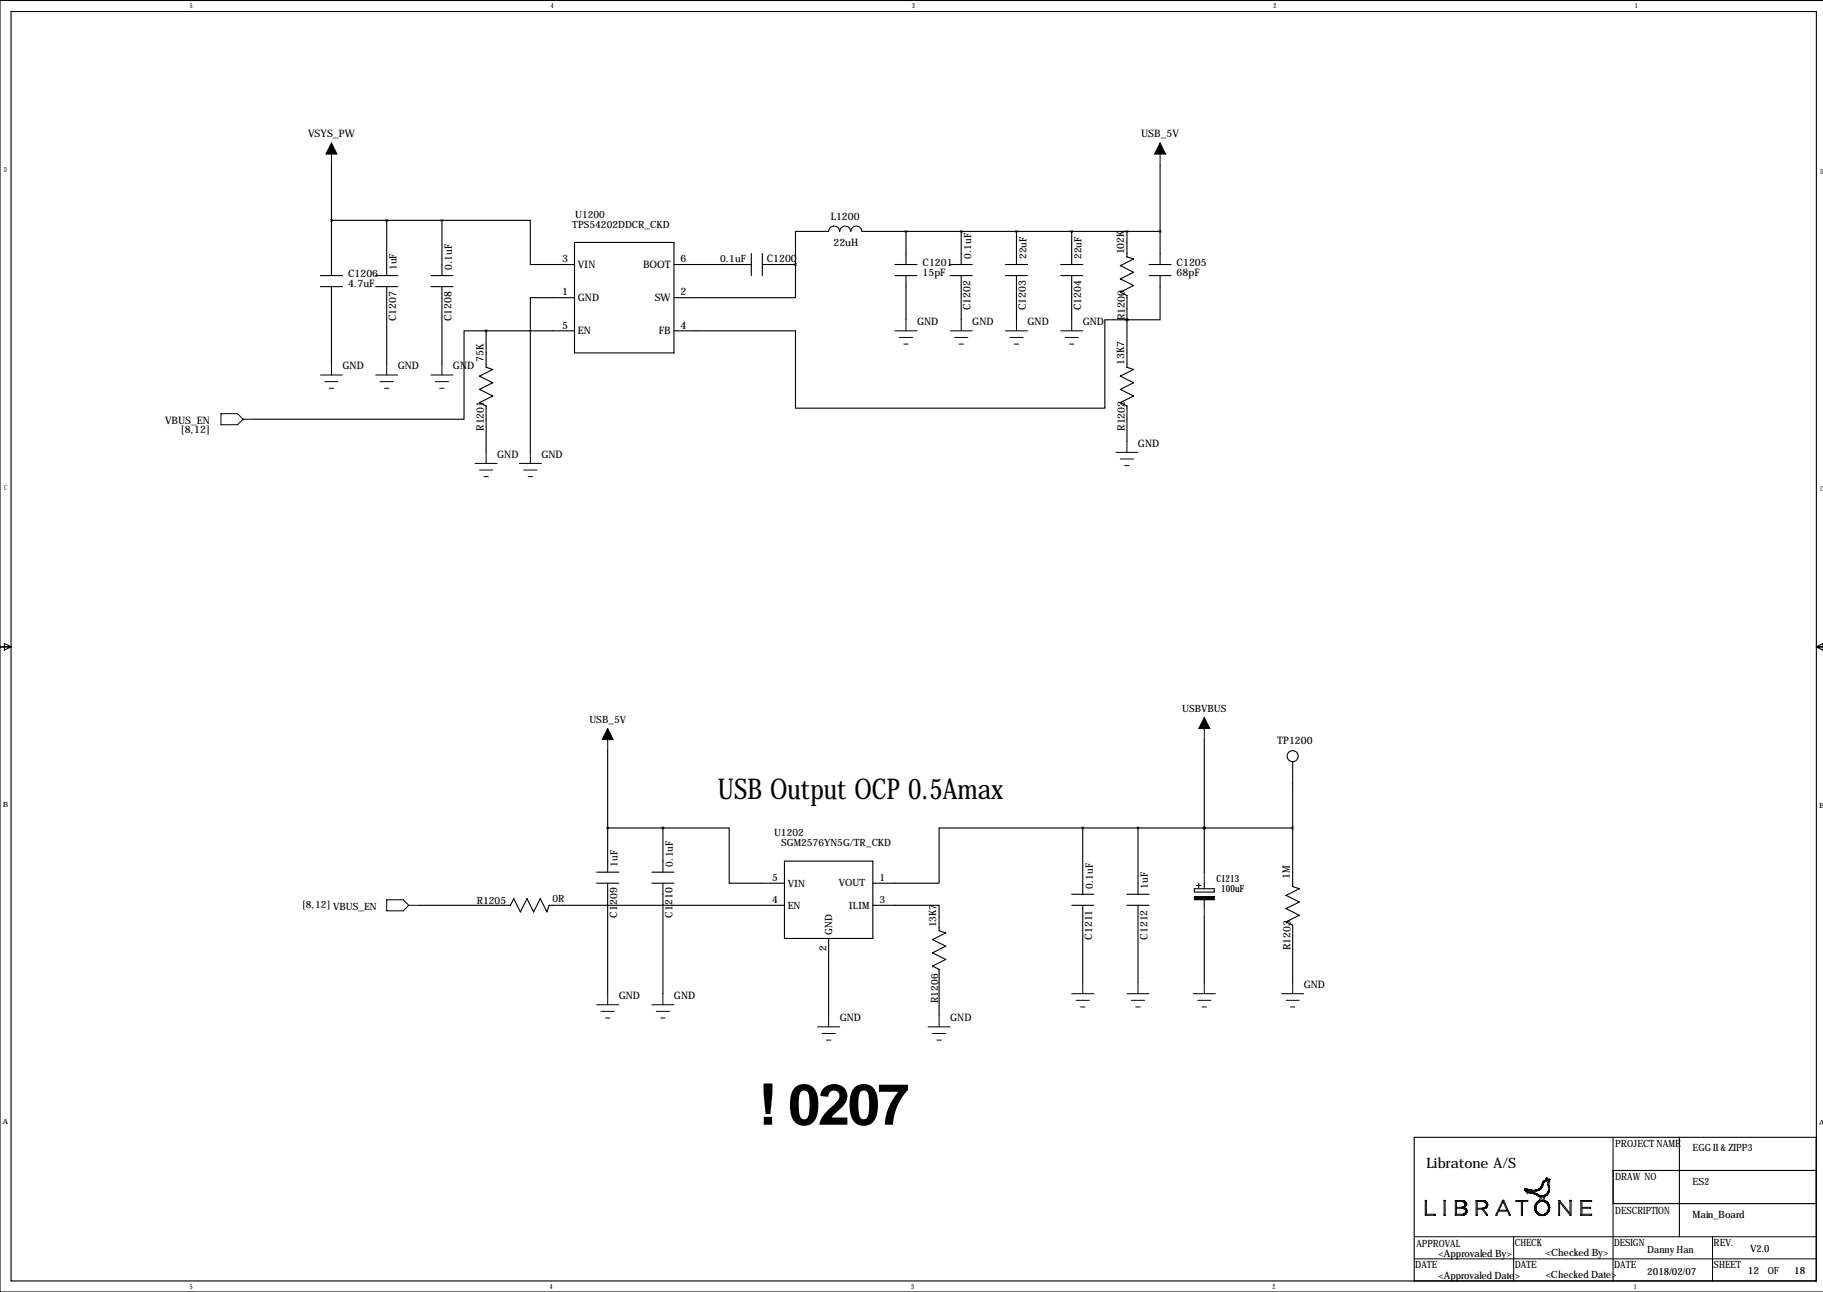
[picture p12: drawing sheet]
<svg xmlns="http://www.w3.org/2000/svg" width="419mm" height="297mm" viewBox="0 0 419 297" stroke-linecap="round" stroke-linejoin="round" font-family="sans-serif">
<defs><g id="words">
<text font-size="13.2" x="174.3" y="258.6">! 0207</text>
<text font-size="6.6" x="165" y="183.8">USB Output OCP 0.5Amax</text>
<text font-size="3.3" x="327.9" y="268.5">Libratone A/S</text>
<g font-size="2.4">
<text x="70.8" y="31.6">VSYS_PW</text>
<text x="262.4" y="31.6">USB_5V</text>
<text x="191" y="50.7">L1200</text>
<text x="191.6" y="56.5">22uH</text>
<text x="258.5" y="58.5" transform="rotate(-90 258.5 58.5)">102K</text>
<text x="80" y="63.6">C1206</text>
<text x="129.2" y="60.3">3</text>
<text x="132.8" y="61.6">VIN</text>
<text x="147.8" y="61.6">BOOT</text>
<text x="156.5" y="60.3">6</text>
<text x="176.3" y="60.3">C1200</text>
<text x="212.1" y="61.1">C1201</text>
<text x="212.1" y="63.5">15pF</text>
<text x="270.5" y="61.1">C1205</text>
<text x="270.5" y="63.5">68pF</text>
<text x="80" y="66">4.7uF</text>
<text x="129.2" y="67.9">1</text>
<text x="132.8" y="69.3">GND</text>
<text x="150.5" y="69.3">SW</text>
<text x="156.5" y="67.9">2</text>
<text x="223.1" y="71.3" transform="rotate(-90 223.1 71.3)">C1202</text>
<text x="235.8" y="71.3" transform="rotate(-90 235.8 71.3)">C1203</text>
<text x="248.5" y="71.3" transform="rotate(-90 248.5 71.3)">C1204</text>
<text x="91.1" y="73.8" transform="rotate(-90 91.1 73.8)">C1207</text>
<text x="103.8" y="73.8" transform="rotate(-90 103.8 73.8)">C1208</text>
<text x="129.2" y="75.6">5</text>
<text x="132.8" y="76.9">EN</text>
<text x="151.5" y="76.9">FB</text>
<text x="156.5" y="75.6">4</text>
<text x="210.8" y="74.8">GND</text>
<text x="223.5" y="74.8">GND</text>
<text x="236.2" y="74.8">GND</text>
<text x="248.9" y="74.8">GND</text>
<text x="258.6" y="73.7" transform="rotate(-90 258.6 73.7)">R1200</text>
<text x="111.1" y="83.2" transform="rotate(-90 111.1 83.2)">75K</text>
<text x="258.5" y="83.9" transform="rotate(-90 258.5 83.9)">13K7</text>
<text x="78.7" y="84.9">GND</text>
<text x="91.4" y="84.9">GND</text>
<text x="104.1" y="84.9">GND</text>
<text x="37.9" y="97.4">VBUS_EN</text>
<text x="41.5" y="99.6">[8,12]</text>
<text x="111.3" y="99.1" transform="rotate(-90 111.3 99.1)">R1201</text>
<text x="258.6" y="99.1" transform="rotate(-90 258.6 99.1)">R1202</text>
<text x="114.3" y="105.3">GND</text>
<text x="124.5" y="105.3">GND</text>
<text x="261.6" y="102.7">GND</text>
<text x="293.6" y="170.9">TP1200</text>
<text x="296.6" y="202.1" transform="rotate(-90 296.6 202.1)">1M</text>
<text x="141.9" y="211" transform="rotate(-90 141.9 211)">C1209</text>
<text x="154.6" y="211" transform="rotate(-90 154.6 211)">C1210</text>
<text x="251.1" y="216.1" transform="rotate(-90 251.1 216.1)">C1211</text>
<text x="263.8" y="216.1" transform="rotate(-90 263.8 216.1)">C1212</text>
<text x="296.7" y="218.5" transform="rotate(-90 296.7 218.5)">R1203</text>
<text x="299.7" y="227.2">GND</text>
<text x="142.2" y="229.7">GND</text>
<text x="154.9" y="229.7">GND</text>
<text x="193" y="234.8">GND</text>
<text x="218.4" y="234.8">GND</text>
</g>
<g font-size="2.3">
<text x="131.6" y="52.5">TPS54202DDCR_CKD</text>
<text x="132.2" y="50.2">U1200</text>
<text x="223.3" y="59.5" transform="rotate(-90 223.3 59.5)">0.1uF</text>
<text x="236" y="59.5" transform="rotate(-90 236 59.5)">22uF</text>
<text x="248.7" y="59.5" transform="rotate(-90 248.7 59.5)">22uF</text>
<text x="91.2" y="62.1" transform="rotate(-90 91.2 62.1)">1uF</text>
<text x="103.9" y="62.1" transform="rotate(-90 103.9 62.1)">0.1uF</text>
<text x="165.6" y="60.1">0.1uF</text>
<text x="135.5" y="166.2">USB_5V</text>
<text x="271.8" y="163.7">USBVBUS</text>
<text x="178" y="192.1">U1202</text>
<text x="179.6" y="194.5">SGM2576YN5G/TR_CKD</text>
<text x="142" y="199.2" transform="rotate(-90 142 199.2)">1uF</text>
<text x="154.7" y="199.2" transform="rotate(-90 154.7 199.2)">0.1uF</text>
<text x="177.5" y="202.6">5</text>
<text x="181.1" y="203.9">VIN</text>
<text x="192.8" y="203.6">VOUT</text>
<text x="202.2" y="202.6">1</text>
<text x="279.7" y="202.7">C1213</text>
<text x="69.4" y="208.7">[8,12] VBUS_EN</text>
<text x="109.6" y="207.9">R1205</text>
<text x="127" y="207.5">0R</text>
<text x="177.5" y="207.6">4</text>
<text x="181.1" y="208.9">EN</text>
<text x="195.2" y="208.9">ILIM</text>
<text x="202.2" y="207.6">3</text>
<text x="251.2" y="204.3" transform="rotate(-90 251.2 204.3)">0.1uF</text>
<text x="263.9" y="204.3" transform="rotate(-90 263.9 204.3)">1uF</text>
<text x="280.8" y="205">100uF</text>
<text x="191.3" y="215" transform="rotate(-90 191.3 215)">GND</text>
<text x="215.2" y="213.2" transform="rotate(-90 215.2 213.2)">13K7</text>
<text x="190" y="218.6" transform="rotate(-90 190 218.6)">2</text>
<text x="215.6" y="230.6" transform="rotate(-90 215.6 230.6)">R1206</text>
<text x="371.3" y="263.8">PROJECT NAME</text>
<text x="389.1" y="264.5">EGG II &amp; ZIPP3</text>
<text x="371.3" y="271.4">DRAW NO</text>
<text x="389.1" y="272.4">ES2</text>
<text x="371.3" y="279">DESCRIPTION</text>
<text x="389.1" y="280">Main_Board</text>
<text x="325.6" y="286.6">APPROVAL</text>
<text x="348.2" y="286.4">CHECK</text>
<text x="371.1" y="286.4">DESIGN</text>
<text x="394" y="286.4">REV.</text>
<text x="402.3" y="287.9">V2.0</text>
<text x="325.4" y="291.5">DATE</text>
<text x="330.7" y="288.9">&lt;Approvaled By&gt;</text>
<text x="330.7" y="294">&lt;Approvaled Date&gt;</text>
<text x="348.2" y="291.5">DATE</text>
<text x="355.3" y="288.7">&lt;Checked By&gt;</text>
<text x="355.3" y="293.7">&lt;Checked Date&gt;</text>
<text x="371.1" y="291.5">DATE</text>
<text x="378.7" y="288.1">Danny Han</text>
<text x="378.7" y="293.2">2018/02/07</text>
<text x="394" y="291.5">SHEET</text>
<text x="401.8" y="293">12</text>
<text x="406.4" y="293">OF</text>
<text x="412.5" y="293">18</text>
</g>
<g font-size="1.6">
<text x="43.6" y="1.9">5</text>
<text x="126.7" y="1.9">4</text>
<text x="209.7" y="1.9">3</text>
<text x="292.8" y="1.9">2</text>
<text x="375.8" y="1.9">1</text>
<text x=".9" y="39.5">D</text>
<text x="418.5" y="40">D</text>
<text x=".9" y="112.7">C</text>
<text x="418.5" y="112.9">C</text>
<text x=".6" y="185.6">B</text>
<text x="418.2" y="185.8">B</text>
<text x=".6" y="258.5">A</text>
<text x="418.2" y="258.7">A</text>
<text x="43.6" y="296.3">5</text>
<text x="126.4" y="296.3">4</text>
<text x="209.5" y="296.3">3</text>
<text x="292.5" y="296.3">2</text>
<text x="375.6" y="296.3">1</text>
</g>
</g></defs>
<g fill="none" stroke="#000" stroke-width=".23">
<path d="M76.2 32.9v5.1M266.7 32.9v5.1M205.7 76.1h5.1M206.8 77.6h3M207.8 79.1h1M208.3 73.5v2.6M218.4 76.1h5.1M219.5 77.6h3M220.5 79.1h1M221 73.5v2.6M231.1 76.1h5.1M232.2 77.6h3"/>
<path d="M233.2 79.1h1M233.7 73.5v2.6M243.8 76.1h5.1M244.9 77.6h3M245.9 79.1h1M246.4 73.5v2.6M50.8 95.1h3.8l1.3 1.3-1.3 1.2h-3.8zM55.9 96.4h2.5M73.7 86.2h5M74.7 87.7h3M75.7 89.3h1M76.2 83.7v2.5"/>
<path d="M86.4 86.2h5M87.4 87.7h3M88.4 89.3h1M88.9 83.7v2.5M99.1 86.2h5M100.1 87.7h3M101.1 89.3h1M101.6 83.7v2.5M109.2 106.5h5.1M110.2 108.1h3.1M111.3 109.6h1M111.8 104v2.5"/>
<path d="M119.4 106.5h5.1M120.4 108.1h3M121.4 109.6h1M121.9 104v2.5M256.5 104h5.1M257.6 105.5h3M258.6 107h1M259.1 101.5v2.5M139.7 167.5v5.1M276.9 165v5M88.9 206.9h3.8l1.3 1.2-1.3 1.3h-3.8zM94 208.1h2.5"/>
<path d="M276.9 200.5v2.6M276.9 208.1v2.6M137.2 231h5M138.2 232.5h3M139.2 234h1M139.7 228.5v2.5M149.9 231h5M150.9 232.5h3M151.9 234h1M152.4 228.5v2.5M188 236.1h5M189 237.6h3"/>
<path d="M190 239.1h1M190.5 233.5v2.6M213.4 236.1h5M214.4 237.6h3M215.4 239.1h1M215.9 233.5v2.6M246.4 228.5h5.1M247.4 230h3M248.4 231.5h1M248.9 225.9v2.6M259.1 228.5h5.1M260.1 230h3"/>
<path d="M261.1 231.5h1M261.6 225.9v2.6M274.3 228.5h5.1M275.3 230h3.1M276.4 231.5h1M276.9 225.9v2.6M294.6 228.5h5.1M295.7 230h3M296.7 231.5h1M297.2 225.9v2.6M327.7 276h.2v3.2h1.9l.1 .2h-2.2zM327.8 276h.1"/>
<path d="M327.9 276.1h.1M332 276l.2 .1v3.3h-.2zM332.1 276h.1M334.8 276.2l1.7 .2 .3 .3-.1 .6-.6 .3h-1.3zM334.8 277.8l1.8 .1 .4 .3v.6l-.6 .4h-1.6zM336.4 276.3l.1 .1M336.5 277.6l.2 .1M336.5 277.6v.1M336.6 276.5h.1M336.6 277.6h.1M336.6 277.3h.1M336.8 279h.1"/>
<path d="M336.8 276.9h.1M336.9 276.3l-.6-.3h-1.7v3.4h1.7l.7-.2 .2-.4 .1-.5-.7-.7M336.9 276.4l.2 .2v.5l-.4 .5M336.9 276.3v.1M337.1 276.8h.1M337.1 279h.1M337.1 278h.1M339.3 276.1l1.8-.1 .7 .4 .2 .4-.2 .7-.3 .3-.5 .1 1 1.3-.1 .2h-.2l-1-1.4h-1.1v1.4h-.3zM339.6 276.2l1.8 .2 .3 .4v.5l-.6 .4-1.5 .1zM341.3 277.6v.1M341.3 276.3v.1M341.4 276.4h.1"/>
<path d="M341.7 277.6v.1M341.7 277h.1M341.7 276.3v.1M341.9 276.6h.1M341.9 277.3v.1M342 277h.1M345.4 276l.3 .1 1.5 3.3h-.2l-.4-1h-2.1l-.4 1h-.2zM345.5 276h.1M345.5 276.3l1 1.9h-1.9zM348.6 276l2.6 .1v.1h-1.2v3.2h-.2v-3.2h-1.2zM349.8 279.4h.1M350.6 273.7h.1"/>
<path d="M350.7 273.8l.3 .3M350.7 273.7v.1M350.8 273.3h.1M351 273.7l-.1-.1h.2l.1 .4 1.4 .2 1.8 .8 .8-.2 .6-.6M351 274.1l1.8 .4 1.3 .6-.2 1-.6 .4-.4 .7 .1 1.3 .7 .8M351 274.2h.1M351 273.8h.1M351.1 273.7l1.8 .2 1.1-.3 .4-.4 .5-1.4 .7-.6 .2 .3 .3-.1-.2 .3 .2 1.9-.3 .5M351.2 274.2h.1M351.5 273.7v.1M352.4 274.1v.1M352.8 277.4h.1"/>
<path d="M352.8 277.9l.1 .1M353.1 277.7h.1M353.1 274.6h.1M353.2 276.5h.1M353.2 278.4h.1M353.2 278.9h.1M353.2 277h.1M353.3 279h.1M353.4 276.8l.3-.4 .6-.2 .8 .1 .6 .5M353.4 276.8l-.3 .5v.8l.6 .9M353.4 276.8h.1M353.4 276.3v.1"/>
<path d="M353.5 273.7v.1M353.5 274.6h.1M353.7 279.3h.1M353.7 279h.1M353.9 275v.1M353.9 276.3l-.1 .1M353.9 273.3h.1M354.1 273.4h.1M354.2 279.4v.1M354.3 273.3h.1M354.4 275.2l.4-.1-.1 .9h-.5zM354.5 272.1h.1"/>
<path d="M354.5 272.9h.1M354.9 271.5v.1M354.9 271.9v.1M354.9 279.4l-.1 .1M355 271.8h.1M355.1 275.1h.1M355.1 275.1l-.2 .9 .7 .3 .5 .6v1.5l-.4 .7-.5 .3h-1.2l-.3-.1M355.2 276.3v.1M355.3 279h.1M355.4 271.5h.1M355.4 274.9h.1M355.4 271h.1"/>
<path d="M355.4 271l.3-.2 .2 .4 .4-.1-.2 .6 .2 1.9-.4 .9-.8 .5M355.4 271l-.2 .4-.4 .2-.5 1.4-.5 .4-.8 .2h-1l-1.5-.4v.2l.2 .3M355.7 276.3v.1M355.7 276.8l.3 .8-.2 .9M355.7 276.8h.1M355.8 274.6h.1M355.8 278.5v.1M355.8 278.6l-.9 .6h-.8l-.4-.2M355.8 274.1v.1M355.9 271.9h.1M355.9 274h.1M355.9 278.8h.1"/>
<path d="M355.9 276.6h.1M355.9 278.3h.1M355.9 277.1h.1M355.9 272.4h.1M355.9 274.4v.1M356 278.6h.1M356.1 271.7h.1M356.2 277.7h.1M358.3 276h.3l2.3 3v-3l.3 .1-.1 3.3h-.2l-2.4-3v3h-.2zM361.1 276h.1M363.5 276l2.4 .1v.1h-2.2v1.4h2v.2h-2v1.4h2.2v.2h-2.4zM370.8 261.5v33"/>
<path d="M325.1 284.3h92.5M325.1 289.4h92.4M348 284.3v10.2M393.7 284.3v10.2"/>
</g>
<g fill="none" stroke="#000" stroke-width=".25">
<path d="M2.5 2.7h415.1v291.8h-415.1zM419.1 .1h-419.1v296.9h419.1M76.2 38v25.4M266.7 38v22.8M76.2 50.7h25.4M88.9 50.7v12.7M101.6 50.7h20.3v10.1h10.2M101.6 50.7v12.7M132.1 55.7h22.8v25.4h-22.8zM172.7 58.3v5.1M175.3 58.3v5.1M190.5 53.2h-7.6v7.6"/>
<path d="M190.5 53.2a1.27 1.27 0 0 1 1.3-1.2 1.27 1.27 0 0 1 1.2 1.2M193 53.2a1.27 1.27 0 0 1 1.3-1.2 1.27 1.27 0 0 1 1.3 1.2M195.6 53.2a1.27 1.27 0 0 1 1.3-1.2 1.27 1.27 0 0 1 1.2 1.2h68.6M208.3 53.2v7.6M221 53.2v7.6M233.7 53.2v7.6M246.4 53.2v7.6M259.1 53.2v5.8l1.5 .5-3 1.6 3 1.5-3 1.5 3 1.5-3 1.6 1.5 .7v16.5l1.5 .5-3 1.6 3 1.5-3 1.5 3 1.5-3 1.6 1.5 .7v8.2M73.7 63.4h5M73.7 65.9h5M76.2 65.9v17.8M86.4 63.4h5"/>
<path d="M86.4 65.9h5M88.9 65.9v17.8M99.1 63.4h5M99.1 65.9h5M101.6 65.9v17.8M111.8 76.1h-5.1v20.3h-48.3M111.8 76.1h20.3M111.8 76.1v8.3l1.5 .5-3.1 1.6 3.1 1.5-3.1 1.5 3.1 1.5-3.1 1.6 1.6 .7v10.7M132.1 68.4h-10.2v35.6M154.9 60.8h17.8M175.3 60.8h7.6M182.9 60.8v7.6h-28"/>
<path d="M205.7 60.8h5.1M205.7 63.4h5.1M208.3 63.4v10.1M218.4 60.8h5.1M218.4 63.4h5.1M221 63.4v10.1M231.1 60.8h5.1M231.1 63.4h5.1M233.7 63.4v10.1M243.8 60.8h5.1M243.8 63.4h5.1M246.4 63.4v10.1"/>
<path d="M259.1 73.5h-5.1v20.3h-71.1v-17.7h-28M259.1 73.5h.1M264.2 60.8h5M264.2 63.4h5M266.7 63.4v10.1h-7.6M0 148.7h2.5M1 147.9l1.5 .8-1.5 .8zM417.6 148.7h1.5M417.6 148.7l1.5-.8v1.6zM139.7 172.6v27.9M276.9 170v30.5M297.2 175.1v28.7l1.5 .5-3 1.6 3 1.5-3 1.5 3 1.5-3 1.5 1.5 .8v13.2"/>
<path d="M139.7 190.4h12.7M152.4 190.4h15.2v12.7h12.7M152.4 190.4v10.1M180.3 198h20.4v17.8h-20.4zM248.9 190.4h-33v12.7h-15.2M248.9 190.4v15.2M248.9 190.4h48.3M261.6 190.4v15.2M276.9 190.4h.1M96.5 208.1h20.8l.8-1.5 1.5 3.1 1.6-3.1 1.5 3.1 1.5-3.1 1.5 3.1 .5-1.6h54.1M137.2 203.1h5M137.2 200.5h5"/>
<path d="M139.7 203.1v25.4M149.9 203.1h5M149.9 200.5h5M152.4 203.1v25.4M190.5 215.8v17.7M200.7 208.1h15.2v5.9l1.5 .5-3 1.5 3 1.5-3 1.6 3 1.5-3 1.5 1.5 .8v10.6M246.4 208.1h5.1M246.4 205.6h5.1M248.9 208.1v17.8M259.1 208.1h5.1M259.1 205.6h5.1M261.6 208.1v17.8"/>
<path d="M274.6 204.3h4.5v.8h-4.5zM275.1 203.6h1M275.6 203.1v1M276.9 203.1v1.2M276.9 206.1v2M276.9 210.7v15.2M386.1 261.5v22.8M417.5 261.5h-92.4v33M417.6 269.1h-46.8v7.6h46.8"/>
<circle cx="297.2" cy="173.8" r="1.27"/>
</g>
<path d="M76.2 32.9l1.3 2.5h-2.6zM266.7 32.9l1.3 2.5h-2.6zM139.7 167.5l1.3 2.5h-2.6zM276.9 165l1.2 2.5h-2.5zM274.6 206.1h4.5v.8h-4.5z" fill="#000" stroke="#000" stroke-width=".23"/>
<path d="M111.7 76.1a.05 .05 0 0 0 .1 0 .05 .05 0 0 0-.1 0zM276.8 190.4a.05 .05 0 0 0 .1 0 .05 .05 0 0 0-.1 0zM276.8 190.4a.05 .05 0 0 0 .1 0 .05 .05 0 0 0-.1 0z" fill="#000" stroke="#000" stroke-width=".63"/>
<use href="#words"/>
</svg>
